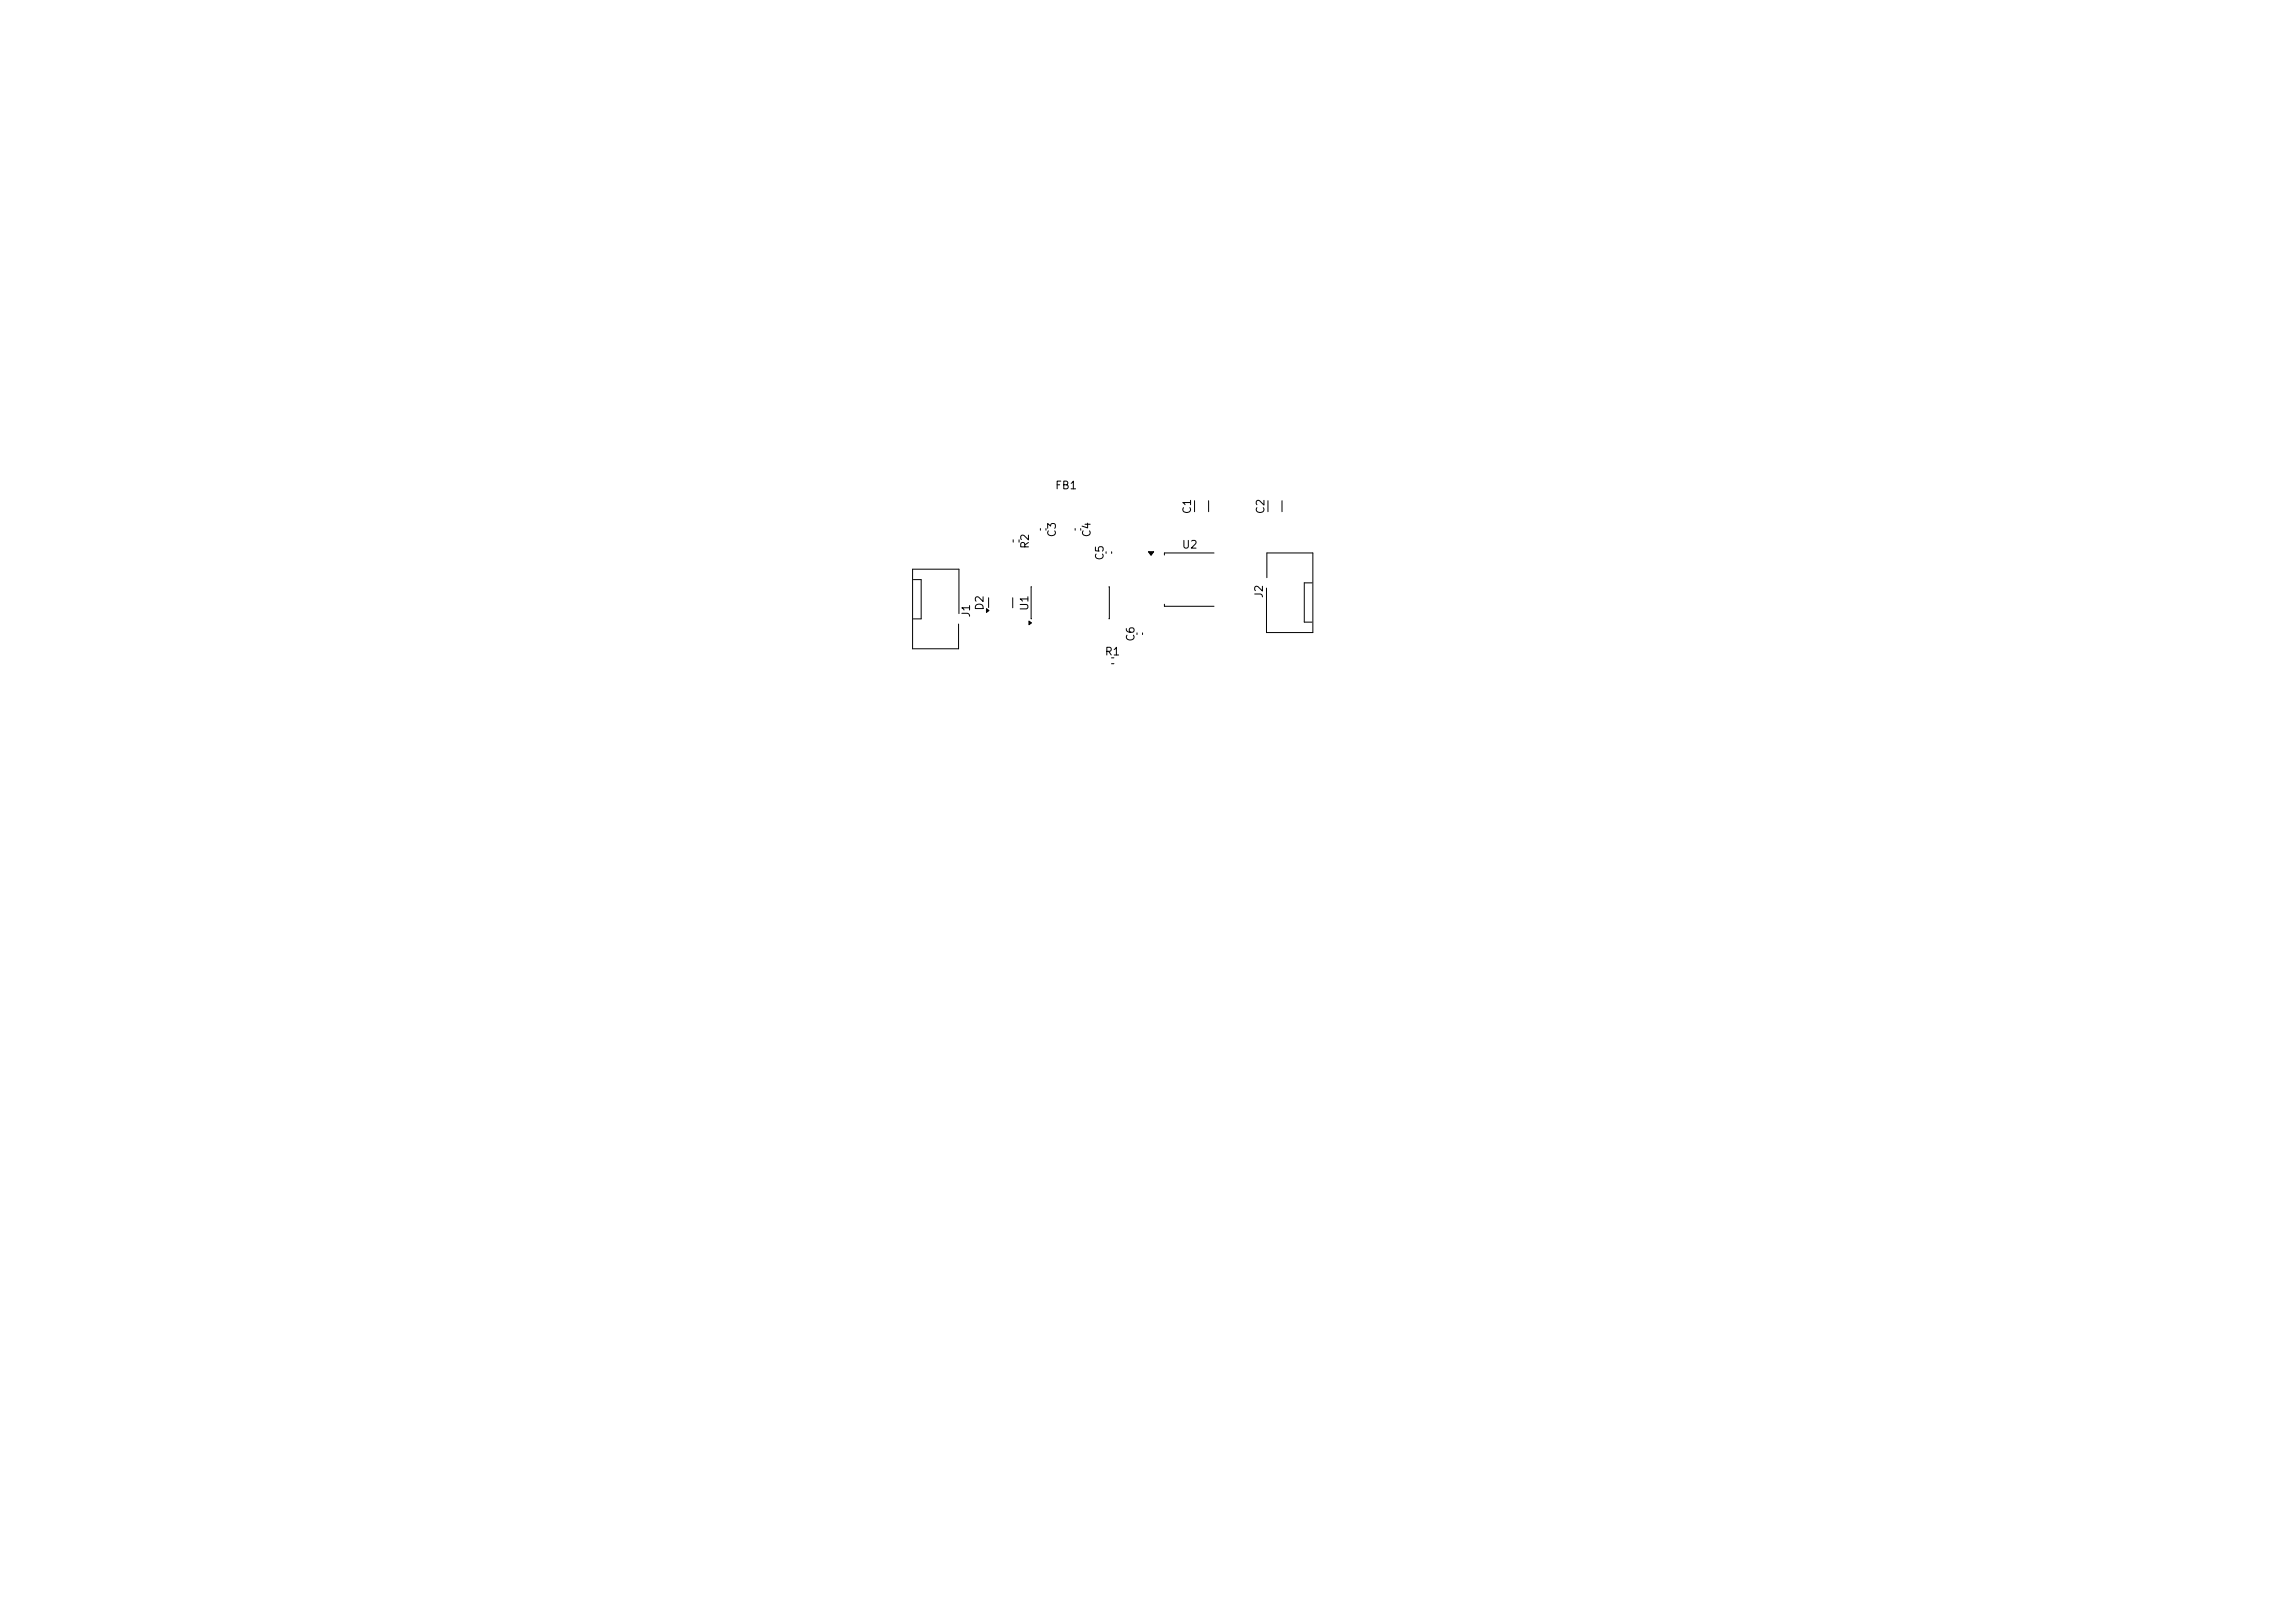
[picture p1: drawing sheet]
<svg xmlns="http://www.w3.org/2000/svg" width="297mm" height="210mm" viewBox="0 0 297 210" stroke-linecap="round" stroke-linejoin="round" font-family="sans-serif">
<defs><g id="words">
<g font-size="1">
<text x="136.5" y="63.6">FB1</text>
<text x="133.4" y="71.1" transform="rotate(-90 133.4 71.1)">R2</text>
<text x="136.9" y="69.6" transform="rotate(-90 136.9 69.6)">C3</text>
<text x="141.4" y="69.6" transform="rotate(-90 141.4 69.6)">C4</text>
<text x="152.9" y="71.2">U2</text>
<text x="154.4" y="66.6" transform="rotate(-90 154.4 66.6)">C1</text>
<text x="163.9" y="66.6" transform="rotate(-90 163.9 66.6)">C2</text>
<text x="143.1" y="72.6" transform="rotate(-90 143.1 72.6)">C5</text>
<text x="163.7" y="77.5" transform="rotate(-90 163.7 77.5)">J2</text>
<text x="125.8" y="80" transform="rotate(-90 125.8 80)">J1</text>
<text x="127.5" y="79.1" transform="rotate(-90 127.5 79.1)">D2</text>
<text x="133.3" y="79.1" transform="rotate(-90 133.3 79.1)">U1</text>
<text x="147.1" y="83.1" transform="rotate(-90 147.1 83.1)">C6</text>
<text x="142.9" y="85.1">R1</text>
</g>
</g></defs>
<g fill="none" stroke="#000" stroke-width=".13">
<path d="M118.2 75h1v5.1h-1M124.1 79.4v-5.7h-6v10.3h5.9v-3.2M127.9 77.4v1.2M131.1 77.4v1.3M131.1 69.8v.4M131.9 69.8v.4M133.5 75.9v4.2M134.6 68.4v.2M135.4 68.4v.2M139.1 68.4v.2M139.9 68.4v.2M143.1 71.4v.2"/>
<path d="M143.5 75.9v4.2M143.9 71.4v.2M150.7 78.2v.3h6.4M154.6 64.8v1.4M156.4 64.8v1.4M157.1 71.6h-6.4v.2M163.9 74.8v-3.2h6v10.3h-6v-5.8M164.1 64.8v1.4M165.9 64.8v1.4M169.8 75.4h-1v5.1h1M143.8 85.1h.4M143.8 85.9h.4"/>
<path d="M147.1 81.9v.2M147.9 81.9v.2"/>
</g>
<path d="M127.7 78.8l.3 .2-.3 .2zM148.6 71.4h.7l-.3 .5zM133.2 80.4l.3 .2-.3 .2z" fill="#000" stroke="#000" stroke-width=".13"/>
<use href="#words"/>
</svg>
